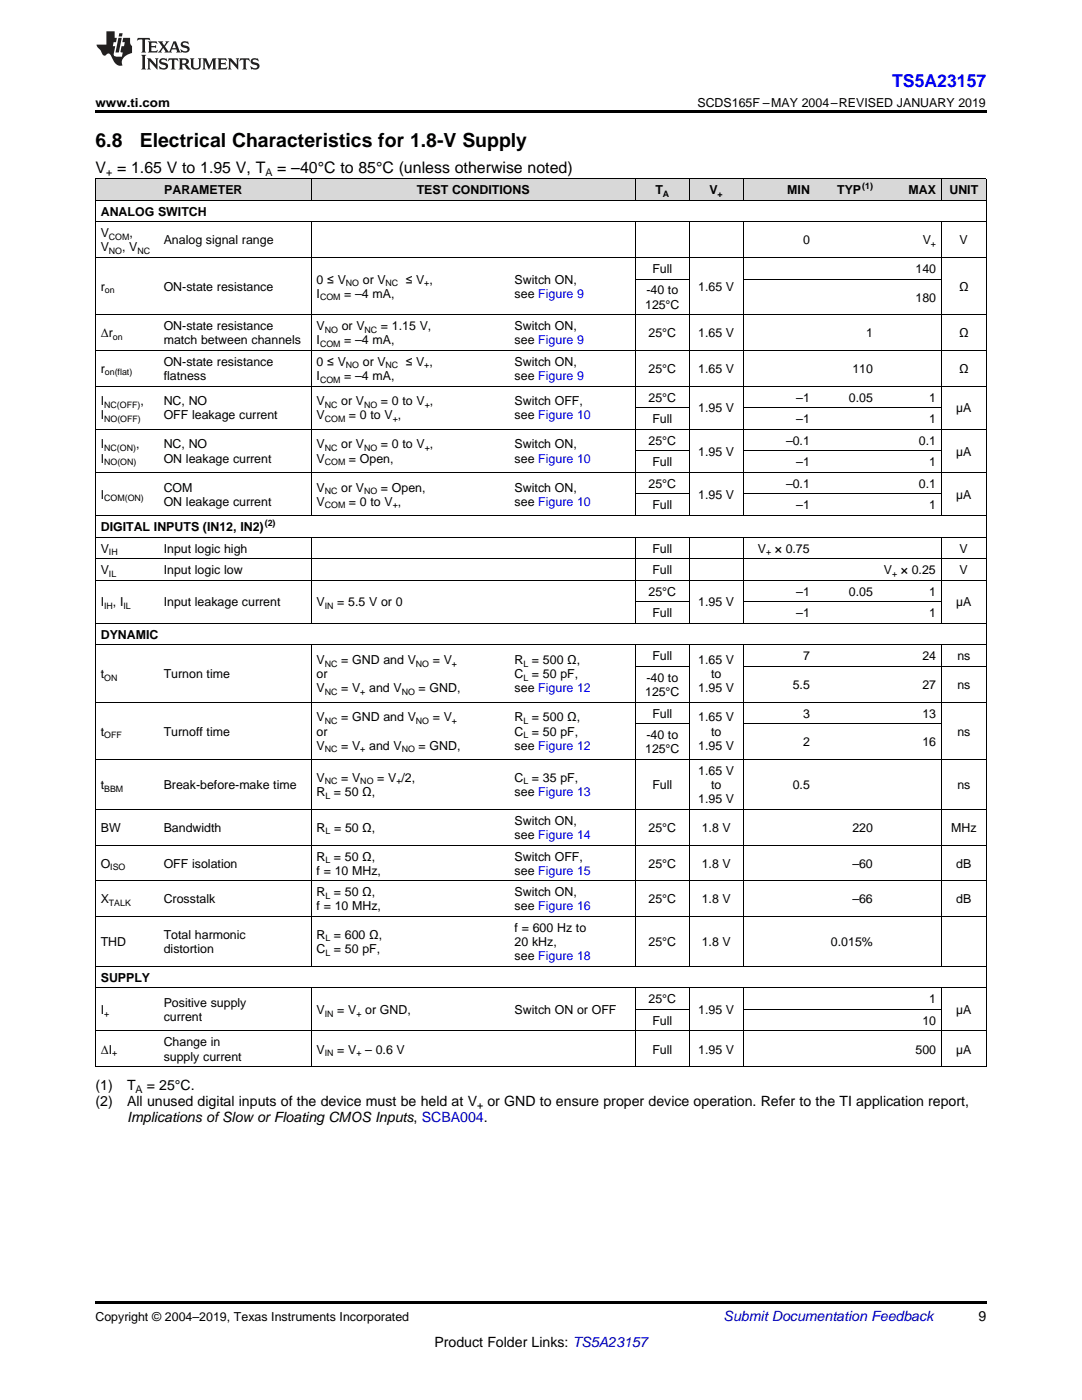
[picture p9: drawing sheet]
<svg xmlns="http://www.w3.org/2000/svg" width="216mm" height="279mm" viewBox="0 0 216 279" stroke-linecap="round" stroke-linejoin="round" font-family="sans-serif">
<defs><g id="words">
<g font-size="3.9">
<text x="19" y="29.3">6.8</text>
<text x="27.9" y="29.3">Electrical Characteristics for 1.8-V Supply</text>
</g>
<text font-size="3.5" fill="#00f" x="178" y="17.3">TS5A23157</text>
<g font-size="3.2">
<text x="19" y="34.4">V = 1.65 V to 1.95 V, T</text>
<text x="55.3" y="34.4">= –40°C to 85°C (unless otherwise noted)</text>
</g>
<g font-size="2.8">
<text x="19" y="217.5">(1)</text>
<text x="19" y="220.7">(2)</text>
<text x="25.4" y="217.5">T</text>
<text x="25.4" y="220.7">All unused digital inputs of the device must be held at V</text>
<text x="29.3" y="217.5">= 25°C.</text>
<text x="97.3" y="220.7">or GND to ensure proper device operation. Refer to the TI application report,</text>
<text x="25.4" y="223.9">Implications ofSlow or Floating CMOS Inputs, SCBA004.</text>
<text x="195.3" y="263.6">9</text>
<text x="86.7" y="268.9">Product Folder Links: TS5A23157</text>
</g>
<text font-size="2.8" fill="#0000c8" x="144.4" y="263.6">Submit Documentation Feedback</text>
<g font-size="2.5">
<text x="19" y="21.4">www.ti.com</text>
<text x="139.2" y="21.4">SCDS165F –MAY 2004–REVISED JANUARY 2019</text>
<text x="32.8" y="38.7">PARAMETER</text>
<text x="83.1" y="38.7">TEST CONDITIONS</text>
<text x="130.8" y="38.7">T</text>
<text x="141.6" y="38.7">V</text>
<text x="157.1" y="38.7">MIN</text>
<text x="167" y="38.7">TYP</text>
<text x="181.3" y="38.7">MAX</text>
<text x="189.4" y="38.7">UNIT</text>
<text x="20.1" y="43">ANALOG SWITCH</text>
<text x="20.1" y="47.3">V</text>
<text x="25.8" y="47.3">,</text>
<text x="20.1" y="50.2">V</text>
<text x="24.4" y="50.2">, V</text>
<text x="32.7" y="48.8">Analog signal range</text>
<text x="160.3" y="48.8">0</text>
<text x="184.1" y="48.8">V</text>
<text x="191.5" y="48.8">V</text>
<text x="20.1" y="58">r</text>
<text x="32.7" y="58">ON-state resistance</text>
<text x="63.2" y="56.6">0 ≤ V</text>
<text x="63.2" y="59.4">I</text>
<text x="68.7" y="59.4">= –4 mA,</text>
<text x="72.4" y="56.6">or V</text>
<text x="81" y="56.6">≤ V ,</text>
<text x="102.7" y="56.6">Switch ON,</text>
<text x="102.7" y="59.4">see Figure 9</text>
<text x="129" y="58.8">-40 to</text>
<text x="130.2" y="54.5">Full</text>
<text x="139.3" y="58">1.65 V</text>
<text x="182.7" y="54.5">140</text>
<text x="191.4" y="58">Ω</text>
<text x="32.7" y="65.9">ON-state resistance</text>
<text x="63.2" y="65.9">V</text>
<text x="68.2" y="65.9">or V</text>
<text x="76" y="65.9">= 1.15 V,</text>
<text x="102.7" y="65.9">Switch ON,</text>
<text x="128.7" y="61.6">125°C</text>
<text x="182.7" y="60.2">180</text>
<text x="20.1" y="67.3">Δr</text>
<text x="32.7" y="68.7">match between channels</text>
<text x="63.2" y="68.7">I</text>
<text x="68.7" y="68.7">= –4 mA,</text>
<text x="102.7" y="68.7">see Figure 9</text>
<text x="129.4" y="67.3">25°C</text>
<text x="139.3" y="67.3">1.65 V</text>
<text x="172.8" y="67.3">1</text>
<text x="191.4" y="67.3">Ω</text>
<text x="20.1" y="74.4">r</text>
<text x="32.7" y="73">ON-state resistance</text>
<text x="32.7" y="75.8">flatness</text>
<text x="63.2" y="73">0 ≤ V</text>
<text x="63.2" y="75.8">I</text>
<text x="68.7" y="75.8">= –4 mA,</text>
<text x="72.4" y="73">or V</text>
<text x="81" y="73">≤ V ,</text>
<text x="102.7" y="73">Switch ON,</text>
<text x="102.7" y="75.8">see Figure 9</text>
<text x="129.4" y="74.4">25°C</text>
<text x="139.3" y="74.4">1.65 V</text>
<text x="170.1" y="74.4">110</text>
<text x="191.4" y="74.4">Ω</text>
<text x="20.1" y="80.9">I</text>
<text x="20.1" y="83.7">I</text>
<text x="28" y="80.9">,</text>
<text x="32.7" y="80.9">NC, NO</text>
<text x="32.7" y="83.7">OFF leakage current</text>
<text x="63.2" y="80.9">V</text>
<text x="63.2" y="83.7">V</text>
<text x="68.1" y="80.9">or V</text>
<text x="69.6" y="83.7">= 0 to V ,</text>
<text x="76" y="80.9">= 0 to V ,</text>
<text x="102.7" y="80.9">Switch OFF,</text>
<text x="102.7" y="83.7">see Figure 10</text>
<text x="129.4" y="80.2">25°C</text>
<text x="139.3" y="82.3">1.95 V</text>
<text x="158.9" y="80.2">–1</text>
<text x="169.4" y="80.2">0.05</text>
<text x="185.4" y="80.2">1</text>
<text x="190.8" y="82.3">µA</text>
<text x="20.1" y="89.5">I</text>
<text x="27.1" y="89.5">,</text>
<text x="32.7" y="89.5">NC, NO</text>
<text x="63.2" y="89.5">V</text>
<text x="68.1" y="89.5">or V</text>
<text x="76" y="89.5">= 0 to V ,</text>
<text x="102.7" y="89.5">Switch ON,</text>
<text x="129.4" y="88.8">25°C</text>
<text x="130.2" y="84.5">Full</text>
<text x="156.8" y="88.8">–0.1</text>
<text x="158.9" y="84.5">–1</text>
<text x="183.4" y="88.8">0.1</text>
<text x="185.4" y="84.5">1</text>
<text x="20.1" y="92.3">I</text>
<text x="32.7" y="92.3">ON leakage current</text>
<text x="63.2" y="92.3">V</text>
<text x="69.6" y="92.3">= Open,</text>
<text x="102.7" y="92.3">see Figure 10</text>
<text x="130.2" y="93.1">Full</text>
<text x="139.3" y="90.9">1.95 V</text>
<text x="158.9" y="93.1">–1</text>
<text x="185.4" y="93.1">1</text>
<text x="190.8" y="90.9">µA</text>
<text x="20.1" y="99.5">I</text>
<text x="32.7" y="98.1">COM</text>
<text x="32.7" y="100.9">ON leakage current</text>
<text x="63.2" y="98.1">V</text>
<text x="63.2" y="100.9">V</text>
<text x="68.1" y="98.1">or V</text>
<text x="69.6" y="100.9">= 0 to V ,</text>
<text x="76" y="98.1">= Open,</text>
<text x="102.7" y="98.1">Switch ON,</text>
<text x="102.7" y="100.9">see Figure 10</text>
<text x="129.4" y="97.4">25°C</text>
<text x="130.2" y="101.7">Full</text>
<text x="139.3" y="99.5">1.95 V</text>
<text x="156.8" y="97.4">–0.1</text>
<text x="158.9" y="101.7">–1</text>
<text x="183.4" y="97.4">0.1</text>
<text x="185.4" y="101.7">1</text>
<text x="190.8" y="99.5">µA</text>
<text x="20.1" y="106">DIGITAL INPUTS (IN12, IN2)</text>
<text x="20.1" y="110.3">V</text>
<text x="32.7" y="110.3">Input logic high</text>
<text x="130.2" y="110.3">Full</text>
<text x="151.2" y="110.3">V</text>
<text x="154.6" y="110.3">× 0.75</text>
<text x="191.5" y="110.3">V</text>
<text x="20.1" y="114.6">V</text>
<text x="32.7" y="114.6">Input logic low</text>
<text x="129.4" y="118.9">25°C</text>
<text x="130.2" y="114.6">Full</text>
<text x="158.9" y="118.9">–1</text>
<text x="169.4" y="118.9">0.05</text>
<text x="176.4" y="114.6">V</text>
<text x="179.8" y="114.6">× 0.25</text>
<text x="185.4" y="118.9">1</text>
<text x="191.5" y="114.6">V</text>
<text x="20.1" y="121">I</text>
<text x="22.5" y="121">, I</text>
<text x="32.7" y="121">Input leakage current</text>
<text x="63.2" y="121">V</text>
<text x="67.3" y="121">= 5.5 V or 0</text>
<text x="130.2" y="123.2">Full</text>
<text x="139.3" y="121">1.95 V</text>
<text x="158.9" y="123.2">–1</text>
<text x="185.4" y="123.2">1</text>
<text x="190.8" y="121">µA</text>
<text x="20.1" y="127.5">DYNAMIC</text>
<text x="130.2" y="131.8">Full</text>
<text x="160.3" y="131.8">7</text>
<text x="184" y="131.8">24</text>
<text x="191" y="131.8">ns</text>
<text x="20.1" y="135.4">t</text>
<text x="32.7" y="135.4">Turnon time</text>
<text x="63.2" y="132.5">V</text>
<text x="63.2" y="135.4">or</text>
<text x="68.1" y="132.5">= GND and V</text>
<text x="86.4" y="132.5">= V</text>
<text x="102.7" y="132.5">R = 500 Ω,</text>
<text x="102.7" y="135.4">C = 50 pF,</text>
<text x="129" y="136.1">-40 to</text>
<text x="139.3" y="132.5">1.65 V</text>
<text x="141.9" y="135.4">to</text>
<text x="158.2" y="137.5">5.5</text>
<text x="184" y="137.5">27</text>
<text x="191" y="137.5">ns</text>
<text x="63.2" y="138.2">V</text>
<text x="63.2" y="144">V</text>
<text x="68.1" y="138.2">= V</text>
<text x="68.1" y="144">= GND and V</text>
<text x="73.7" y="138.2">and V</text>
<text x="83.5" y="138.2">= GND,</text>
<text x="86.4" y="144">= V</text>
<text x="102.7" y="138.2">see Figure 12</text>
<text x="102.7" y="144">R = 500 Ω,</text>
<text x="128.7" y="138.9">125°C</text>
<text x="130.2" y="143.2">Full</text>
<text x="139.3" y="138.2">1.95 V</text>
<text x="139.3" y="144">1.65 V</text>
<text x="160.3" y="143.2">3</text>
<text x="184" y="143.2">13</text>
<text x="20.1" y="146.8">t</text>
<text x="32.7" y="146.8">Turnoff time</text>
<text x="63.2" y="146.8">or</text>
<text x="63.2" y="149.6">V</text>
<text x="68.1" y="149.6">= V</text>
<text x="73.7" y="149.6">and V</text>
<text x="83.5" y="149.6">= GND,</text>
<text x="102.7" y="146.8">C = 50 pF,</text>
<text x="102.7" y="149.6">see Figure 12</text>
<text x="129" y="147.5">-40 to</text>
<text x="139.3" y="149.6">1.95 V</text>
<text x="141.9" y="146.8">to</text>
<text x="160.3" y="148.9">2</text>
<text x="184" y="148.9">16</text>
<text x="191" y="146.8">ns</text>
<text x="128.7" y="150.4">125°C</text>
<text x="139.3" y="154.7">1.65 V</text>
<text x="20.1" y="157.5">t</text>
<text x="32.7" y="157.5">Break-before-make time</text>
<text x="63.2" y="156.1">V</text>
<text x="63.2" y="158.9">R = 50 Ω,</text>
<text x="68.1" y="156.1">= V</text>
<text x="75.3" y="156.1">= V /2,</text>
<text x="102.7" y="156.1">C = 35 pF,</text>
<text x="102.7" y="158.9">see Figure 13</text>
<text x="130.2" y="157.5">Full</text>
<text x="139.3" y="160.3">1.95 V</text>
<text x="141.9" y="157.5">to</text>
<text x="158.2" y="157.5">0.5</text>
<text x="191" y="157.5">ns</text>
<text x="20.1" y="166">BW</text>
<text x="32.7" y="166">Bandwidth</text>
<text x="63.2" y="166">R = 50 Ω,</text>
<text x="102.7" y="164.6">Switch ON,</text>
<text x="102.7" y="167.4">see Figure 14</text>
<text x="129.4" y="166">25°C</text>
<text x="140" y="166">1.8 V</text>
<text x="170.1" y="166">220</text>
<text x="189.8" y="166">MHz</text>
<text x="20.1" y="173.1">O</text>
<text x="32.7" y="173.1">OFF isolation</text>
<text x="63.2" y="171.7">R = 50 Ω,</text>
<text x="102.7" y="171.7">Switch OFF,</text>
<text x="129.4" y="173.1">25°C</text>
<text x="140" y="173.1">1.8 V</text>
<text x="170.1" y="173.1">–60</text>
<text x="190.8" y="173.1">dB</text>
<text x="63.2" y="174.6">f = 10 MHz,</text>
<text x="63.2" y="178.9">R = 50 Ω,</text>
<text x="102.7" y="174.6">see Figure 15</text>
<text x="102.7" y="178.9">Switch ON,</text>
<text x="20.1" y="180.3">X</text>
<text x="32.7" y="180.3">Crosstalk</text>
<text x="63.2" y="181.7">f = 10 MHz,</text>
<text x="102.7" y="181.7">see Figure 16</text>
<text x="102.7" y="186">f = 600 Hz to</text>
<text x="129.4" y="180.3">25°C</text>
<text x="140" y="180.3">1.8 V</text>
<text x="170.1" y="180.3">–66</text>
<text x="190.8" y="180.3">dB</text>
<text x="20.1" y="188.8">THD</text>
<text x="32.7" y="187.4">Total harmonic</text>
<text x="32.7" y="190.2">distortion</text>
<text x="63.2" y="187.4">R = 600 Ω,</text>
<text x="63.2" y="190.2">C = 50 pF,</text>
<text x="102.7" y="188.8">20 kHz,</text>
<text x="102.7" y="191.6">see Figure 18</text>
<text x="129.4" y="188.8">25°C</text>
<text x="140" y="188.8">1.8 V</text>
<text x="165.8" y="188.8">0.015%</text>
<text x="20.1" y="195.9">SUPPLY</text>
<text x="20.1" y="202.4">I</text>
<text x="32.7" y="201">Positive supply</text>
<text x="32.7" y="203.8">current</text>
<text x="63.2" y="202.4">V</text>
<text x="67.3" y="202.4">= V</text>
<text x="72.9" y="202.4">or GND,</text>
<text x="102.7" y="202.4">Switch ON or OFF</text>
<text x="129.4" y="200.2">25°C</text>
<text x="139.3" y="202.4">1.95 V</text>
<text x="185.4" y="200.2">1</text>
<text x="190.8" y="202.4">µA</text>
<text x="32.7" y="208.8">Change in</text>
<text x="130.2" y="204.5">Full</text>
<text x="184" y="204.5">10</text>
<text x="20.1" y="210.3">ΔI</text>
<text x="32.7" y="211.7">supply current</text>
<text x="63.2" y="210.3">V</text>
<text x="67.3" y="210.3">= V</text>
<text x="72.9" y="210.3">– 0.6 V</text>
<text x="130.2" y="210.3">Full</text>
<text x="139.3" y="210.3">1.95 V</text>
<text x="182.7" y="210.3">500</text>
<text x="190.8" y="210.3">µA</text>
<text x="19" y="263.6">Copyright © 2004–2019, Texas Instruments Incorporated</text>
</g>
<g font-size="2.1">
<text x="21.2" y="35.1">+</text>
<text x="53" y="35.1">A</text>
<text x="27" y="218.1">A</text>
<text x="95.2" y="221.3">+</text>
</g>
<g font-size="1.8">
<text x="132.3" y="39.2">A</text>
<text x="143.2" y="39.2">+</text>
<text x="172" y="37.7">(1)</text>
<text x="21.7" y="47.8">COM</text>
<text x="21.7" y="50.7">NO</text>
<text x="27.4" y="50.7">NC</text>
<text x="185.7" y="49.2">+</text>
<text x="20.9" y="58.5">on</text>
<text x="63.9" y="59.9">COM</text>
<text x="69" y="57.1">NO</text>
<text x="76.9" y="57.1">NC</text>
<text x="84.7" y="57.1">+</text>
<text x="22.5" y="67.8">on</text>
<text x="63.9" y="69.2">COM</text>
<text x="64.8" y="66.4">NO</text>
<text x="72.7" y="66.4">NC</text>
<text x="20.9" y="74.9">on(flat)</text>
<text x="63.9" y="76.3">COM</text>
<text x="69" y="73.5">NO</text>
<text x="76.9" y="73.5">NC</text>
<text x="84.7" y="73.5">+</text>
<text x="20.8" y="81.4">NC(OFF)</text>
<text x="64.8" y="81.4">NC</text>
<text x="72.6" y="81.4">NO</text>
<text x="84.7" y="81.4">+</text>
<text x="20.8" y="84.2">NO(OFF)</text>
<text x="20.8" y="90">NC(ON)</text>
<text x="64.8" y="84.2">COM</text>
<text x="64.8" y="90">NC</text>
<text x="72.6" y="90">NO</text>
<text x="78.4" y="84.2">+</text>
<text x="84.7" y="90">+</text>
<text x="20.8" y="92.8">NO(ON)</text>
<text x="64.8" y="92.8">COM</text>
<text x="20.8" y="100">COM(ON)</text>
<text x="64.8" y="98.6">NC</text>
<text x="64.8" y="101.4">COM</text>
<text x="72.6" y="98.6">NO</text>
<text x="78.4" y="101.4">+</text>
<text x="52.8" y="105">(2)</text>
<text x="21.7" y="110.8">IH</text>
<text x="152.9" y="110.8">+</text>
<text x="21.7" y="115.1">IL</text>
<text x="178" y="115.1">+</text>
<text x="20.8" y="121.5">IH</text>
<text x="24.6" y="121.5">IL</text>
<text x="64.8" y="121.5">IN</text>
<text x="20.8" y="135.9">ON</text>
<text x="64.8" y="133">NC</text>
<text x="83" y="133">NO</text>
<text x="90.2" y="133">+</text>
<text x="104.5" y="133">L</text>
<text x="104.5" y="135.9">L</text>
<text x="64.8" y="138.7">NC</text>
<text x="71.9" y="138.7">+</text>
<text x="80.2" y="138.7">NO</text>
<text x="20.8" y="147.3">OFF</text>
<text x="64.8" y="144.5">NC</text>
<text x="83" y="144.5">NO</text>
<text x="90.2" y="144.5">+</text>
<text x="104.5" y="144.5">L</text>
<text x="104.5" y="147.3">L</text>
<text x="64.8" y="150.1">NC</text>
<text x="71.9" y="150.1">+</text>
<text x="80.2" y="150.1">NO</text>
<text x="20.8" y="158">BBM</text>
<text x="64.8" y="156.6">NC</text>
<text x="64.9" y="159.4">L</text>
<text x="71.9" y="156.6">NO</text>
<text x="79.1" y="156.6">+</text>
<text x="104.5" y="156.6">L</text>
<text x="64.9" y="166.5">L</text>
<text x="22" y="173.6">ISO</text>
<text x="64.9" y="172.2">L</text>
<text x="64.9" y="179.4">L</text>
<text x="21.7" y="180.8">TALK</text>
<text x="64.9" y="187.9">L</text>
<text x="64.9" y="190.7">L</text>
<text x="20.8" y="202.9">+</text>
<text x="64.8" y="202.9">IN</text>
<text x="71.1" y="202.9">+</text>
<text x="22.4" y="210.7">+</text>
<text x="64.8" y="210.7">IN</text>
<text x="71.1" y="210.7">+</text>
</g>
</g></defs>
<g fill="#d8d8d8">
<path d="M19 35.7h12.6v4.3h-12.6z"/>
<path d="M31.6 35.7h30.5v4.3h-30.5z"/>
<path d="M62.1 35.7h39.5v4.3h-39.5z"/>
<path d="M101.6 35.7h25.2v4.3h-25.2z"/>
<path d="M126.8 35.7h10.7v4.3h-10.7z"/>
<path d="M137.5 35.7h10.8v4.3h-10.8z"/>
<path d="M148.3 35.7h14.4v4.3h-14.4z"/>
<path d="M162.7 35.7h12.6v4.3h-12.6z"/>
<path d="M175.3 35.7h12.6v4.3h-12.6z"/>
<path d="M187.9 35.7h8.9v4.3h-8.9z"/>
</g>
<path d="M19 22h177.8v.5h-177.8zM19 212.9h.2zM62 212.9h.1zM101.5 212.9h.1zM126.7 212.9h.1zM137.4 212.9h.1zM148.2 212.9h.1zM162.6 212.9h.1zM175.2 212.9h.1zM187.7 212.9h.2zM196.7 212.9h.1zM19 259.7h177.8v.5h-177.8z" fill="#000"/>
<g fill="none" stroke="#000" stroke-width=".2">
<path d="M19 40h177.8M19 35.6h177.8M19.1 35.7v177.2M62.1 35.7v4.3M126.7 35.7v4.3M137.5 35.7v4.3M148.3 35.7v4.3M187.8 35.7v4.3M196.8 35.7v177.2M19 51.4h177.8M19 44.3h177.8M62.1 44.3v58.6"/>
<path d="M126.7 44.3v58.6M126.8 55.7h10.7M137.5 44.3v58.6M148.3 44.3v58.6M148.3 55.7h39.6M187.8 44.3v58.6M19 77.1h177.8M19 69.9h177.8M19 62.8h177.8M19 94.3h177.8M19 85.7h177.8M126.8 98.6h10.7"/>
<path d="M126.8 90h10.7M126.8 81.4h10.7M148.3 98.6h39.6M148.3 90h39.6M148.3 81.4h39.6M19 115.8h177.8M19 111.5h177.8M19 107.2h177.8M19 102.9h177.8M62.1 107.2v17.3M126.7 107.2v17.3M137.5 107.2v17.3"/>
<path d="M148.3 107.2v17.3M187.8 107.2v17.3M19 128.7h177.8M19 124.4h177.8M62.1 128.7v64.2M126.7 128.7v64.2M126.8 133h10.7M126.8 120.1h10.7M137.5 128.7v64.2M148.3 128.7v64.2M148.3 133h48.5M148.3 120.1h39.6"/>
<path d="M187.8 128.7v64.2M19 151.6h177.8M19 140.1h177.8M126.8 144.4h10.7M148.3 144.4h39.6M19 175.8h177.8M19 168.6h177.8M19 161.5h177.8M19 197.1h177.8M19 192.8h177.8M19 182.9h177.8M62.1 197.2v15.7"/>
<path d="M126.7 197.2v15.7M137.5 197.2v15.7M148.3 197.2v15.7M187.8 197.2v15.7M19 212.9h177.8M19 205.8h177.8M126.8 201.5h10.7M148.3 201.5h39.6"/>
</g>
<g fill="#231f20">
<path d="M27.5 7.6l-.1 .5 .4-.2h.6v.1v2.1l-.2 .4h1l-.3-.4v-2.1l.1-.1h.5l.5 .2-.2-.5zM29.5 8.3l.2 .3v1.5l-.2 .4h1.8l.2-.6a1.04 1.04 0 0 1-1.3 .2v-.7h.6l.3 .2v-.6l-.3 .2h-.6v-.6l.8-.1 .4 .3-.2-.5zM31.5 8.3l.9 1.1-.9 1.1h.8l-.2-.2 .5-.7 .4 .7-.2 .2h1.5l-.1-.2 .1-.4h.9l.1 .4-.2 .2h1l-.3-.3-.7-1.9h-.5l-.9 2-.8-1 .9-1h-.8l.1 .3-.3 .5-.4-.6 .2-.2zM34.7 8.6l.4 1h-.7zM36.3 8.4a.63 .63 0 0 0-.2 .7 .63 .63 0 0 0 .6 .4l.6 .2 .1 .2a.75 .75 0 0 1-.7 .4 .75 .75 0 0 1-.6-.5l.1 .7 .1-.1a1.11 1.11 0 0 0 1.5-.6 1.13 1.13 0 0 0-1.2-.8l-.1-.4a1.04 1.04 0 0 1 1.2 .2l-.2-.5-.1 .1-.5-.2zM28.2 10.9l.2 .4v2.2l-.2 .4h1l-.3-.4v-2.2l.3-.4zM29.3 11.6l.3 .4v1.5l-.3 .4h.8l-.2-.4v-1.3l1.5 1.7v-1.9l.2-.4h-.7l.2 .4v.9l-1.1-1.3zM32 11.8a.62 .62 0 0 0-.2 .7 .62 .62 0 0 0 .6 .4l.6 .1 .1 .3a.76 .76 0 0 1-.7 .3 .76 .76 0 0 1-.6-.4l.1 .7 .1-.1a1.11 1.11 0 0 0 1.5-.6 1.13 1.13 0 0 0-1.2-.8l-.1-.4a1.04 1.04 0 0 1 1.2 .2l-.2-.6-.1 .1-.5-.1zM33.7 11.6l-.2 .6a.61 .61 0 0 1 .8-.3v1.6l-.2 .4h.9l-.2-.4v-1.6a.63 .63 0 0 1 .8 .3l-.2-.6zM35.6 11.6l.3 .4v1.5l-.3 .4h1l-.2-.2v-.8l.5 .2a.76 .76 0 0 0 1.2 .7l-1-1a.58 .58 0 0 0 .6-.5 .58 .58 0 0 0-.5-.6zM36.4 11.9h.1a.45 .45 0 0 1 .5 .1 .45 .45 0 0 1 .1 .5l-.7 .2zM37.9 11.6l.2 .2a2.17 2.17 0 0 0 .3 1.9 .99 .99 0 0 0 1.6-.6v-1.1l.2-.4h-.7l.2 .2a1.92 1.92 0 0 1-.2 1.8 .6 .6 0 0 1-.9-.5v-1.1l.2-.4zM40.4 11.6l.2 .4v1.5l-.2 .4h.7l-.2-.4v-1.4l.8 1.8 .8-1.8v1.4l-.2 .4h.9l-.2-.4v-1.5l.2-.4h-.8l-.6 1.5-.6-1.5zM43.4 11.6l.2 .4v1.5l-.2 .4h1.8l.2-.6a1.04 1.04 0 0 1-1.3 .1v-.6h.5l.4 .2v-.6l-.4 .2h-.5v-.7h.8l.3 .3-.1-.6zM45.5 11.6l.2 .4v1.5l-.2 .4h.7l-.2-.4v-1.3l1.5 1.7v-1.9l.2-.4h-.7l.2 .4v.9l-1.1-1.3zM47.9 11.6l-.1 .6a.61 .61 0 0 1 .8-.3v1.6l-.3 .4h1l-.3-.4 .1-1.6a.63 .63 0 0 1 .7 .3l-.1-.6zM50.2 11.8a.62 .62 0 0 0-.2 .7 .62 .62 0 0 0 .6 .4l.6 .1 .2 .3a.76 .76 0 0 1-.8 .3 .76 .76 0 0 1-.6-.4l.1 .7 .2-.1a1.11 1.11 0 0 0 1.5-.6 1.13 1.13 0 0 0-1.3-.8l-.1-.4a1.04 1.04 0 0 1 1.2 .2l-.1-.6-.2 .1-.5-.1z"/>
<path d="M21.2 6.3v2.6h-1.9l.1 .4 .7 .9a.91 .91 0 0 0 1 .8 .56 .56 0 0 1 .5-.3 .56 .56 0 0 1 .5 .3l.4 .8a1.53 1.53 0 0 0 1.9 1.2 1.54 1.54 0 0 1 1-2.1l.9-.3v-1.4a1.52 1.52 0 0 1-.3-1.6h-1.4l-.2 .8h.5l-.2 .8h-.4l-.2 1v.2l.4 .1-.2 .8a1.93 1.93 0 0 1-1.6-.3l.3-1.8h-.5l.2-.8h.4l.2-.8h-.4v-1.3zM23.6 7.6l-.6 2.9h.7l.6-2.9zM23.8 6.6l-.1 .7h.6l.2-.7z"/>
</g>
<use href="#words"/>
</svg>
